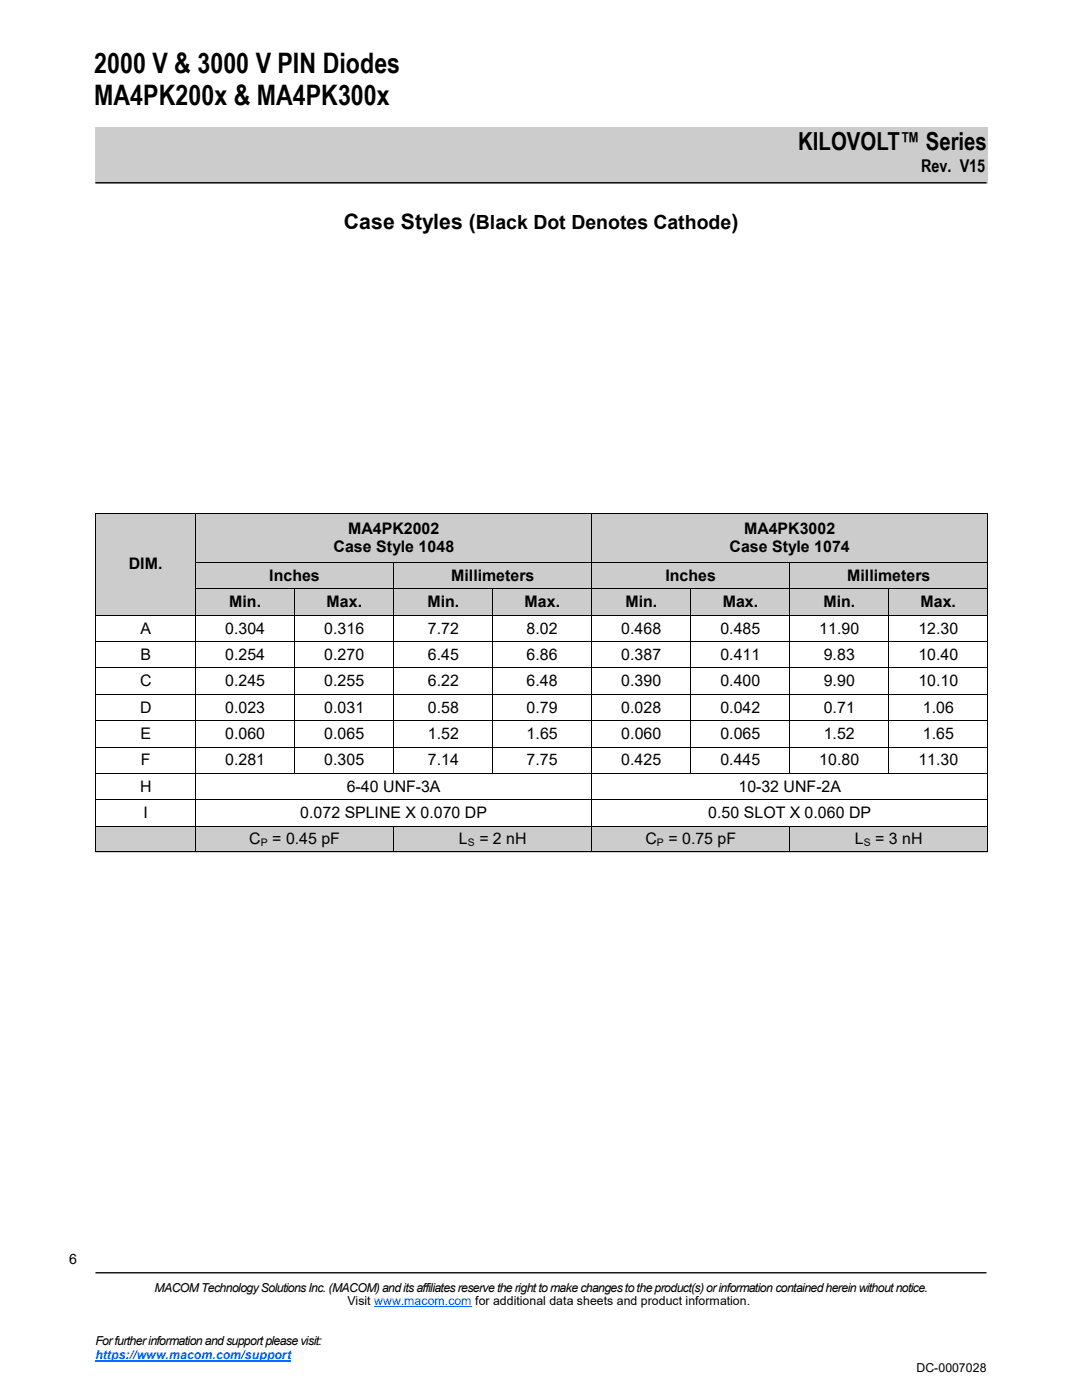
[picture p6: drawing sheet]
<svg xmlns="http://www.w3.org/2000/svg" width="216mm" height="279mm" viewBox="0 0 216 279" stroke-linecap="round" stroke-linejoin="round" font-family="sans-serif">
<defs><g id="words">
<g font-size="5.6">
<text x="18.8" y="14.5">2000 V &amp; 3000 V PIN Diodes</text>
<text x="18.8" y="21">MA4PK200x &amp; MA4PK300x</text>
</g>
<text font-size="5" x="159.3" y="30">KILOVOLT™ Series</text>
<text font-size="4.2" x="68.6" y="45.8">Case Styles (Black Dot Denotes Cathode)</text>
<text font-size="3.5" x="183.8" y="34.4">Rev. V15</text>
<g font-size="3.2">
<text x="69.5" y="106.7">MA4PK2002</text>
<text x="148.5" y="106.7">MA4PK3002</text>
<text x="25.7" y="113.6">DIM.</text>
<text x="66.6" y="110.1">Case Style 1048</text>
<text x="145.6" y="110.1">Case Style 1074</text>
<text x="53.7" y="115.9">Inches</text>
<text x="90" y="115.9">Millimeters</text>
<text x="132.8" y="115.9">Inches</text>
<text x="169" y="115.9">Millimeters</text>
<text x="45.7" y="121.2">Min.</text>
<text x="65.2" y="121.2">Max.</text>
<text x="85.3" y="121.2">Min.</text>
<text x="104.7" y="121.2">Max.</text>
<text x="124.8" y="121.2">Min.</text>
<text x="144.2" y="121.2">Max.</text>
<text x="164.3" y="121.2">Min.</text>
<text x="183.7" y="121.2">Max.</text>
<text x="28" y="126.5">A</text>
<text x="28" y="131.7">B</text>
<text x="44.9" y="126.5">0.304</text>
<text x="44.9" y="131.7">0.254</text>
<text x="64.7" y="126.5">0.316</text>
<text x="64.7" y="131.7">0.270</text>
<text x="85.4" y="126.5">7.72</text>
<text x="85.4" y="131.7">6.45</text>
<text x="105.1" y="126.5">8.02</text>
<text x="105.1" y="131.7">6.86</text>
<text x="124" y="126.5">0.468</text>
<text x="124" y="131.7">0.387</text>
<text x="143.7" y="126.5">0.485</text>
<text x="143.7" y="131.7">0.411</text>
<text x="163.5" y="126.5">11.90</text>
<text x="164.4" y="131.7">9.83</text>
<text x="183.3" y="126.5">12.30</text>
<text x="183.3" y="131.7">10.40</text>
<text x="27.9" y="137">C</text>
<text x="44.9" y="137">0.245</text>
<text x="64.7" y="137">0.255</text>
<text x="85.4" y="137">6.22</text>
<text x="105.1" y="137">6.48</text>
<text x="124" y="137">0.390</text>
<text x="143.7" y="137">0.400</text>
<text x="164.4" y="137">9.90</text>
<text x="183.3" y="137">10.10</text>
<text x="27.9" y="142.2">D</text>
<text x="44.9" y="142.2">0.023</text>
<text x="64.7" y="142.2">0.031</text>
<text x="85.4" y="142.2">0.58</text>
<text x="105.1" y="142.2">0.79</text>
<text x="124" y="142.2">0.028</text>
<text x="143.7" y="142.2">0.042</text>
<text x="164.4" y="142.2">0.71</text>
<text x="184.1" y="142.2">1.06</text>
<text x="28" y="147.5">E</text>
<text x="44.9" y="147.5">0.060</text>
<text x="64.7" y="147.5">0.065</text>
<text x="85.4" y="147.5">1.52</text>
<text x="105.1" y="147.5">1.65</text>
<text x="124" y="147.5">0.060</text>
<text x="143.7" y="147.5">0.065</text>
<text x="164.4" y="147.5">1.52</text>
<text x="184.1" y="147.5">1.65</text>
<text x="28.1" y="152.8">F</text>
<text x="44.9" y="152.8">0.281</text>
<text x="64.7" y="152.8">0.305</text>
<text x="85.4" y="152.8">7.14</text>
<text x="105.1" y="152.8">7.75</text>
<text x="124" y="152.8">0.425</text>
<text x="143.7" y="152.8">0.445</text>
<text x="163.5" y="152.8">10.80</text>
<text x="183.3" y="152.8">11.30</text>
<text x="27.9" y="158">H</text>
<text x="69.2" y="158">6-40 UNF-3A</text>
<text x="147.3" y="158">10-32 UNF-2A</text>
<text x="28.6" y="163.3">I</text>
<text x="59.9" y="163.3">0.072 SPLINE X 0.070 DP</text>
<text x="141.3" y="163.3">0.50 SLOT X 0.060 DP</text>
<text x="49.7" y="168.5">C</text>
<text x="54.3" y="168.5">= 0.45 pF</text>
<text x="91.6" y="168.5">L</text>
<text x="95.6" y="168.5">= 2 nH</text>
<text x="128.8" y="168.5">C</text>
<text x="133.4" y="168.5">= 0.75 pF</text>
<text x="170.6" y="168.5">L</text>
<text x="174.7" y="168.5">= 3 nH</text>
</g>
<text font-size="2.8" x="13.8" y="252.2">6</text>
<g font-size="2.5">
<text x="30.8" y="257.8">MACOM Technology Solutions Inc. (MACOM) and its affiliates reserve the right to make changes to the product(s) or information contained herein without notice.</text>
<text x="69.3" y="260.4">Visit www.macom.com for additional data sheets and product information.</text>
<text x="19" y="268.5">For further information and support please visit:</text>
<text x="182.9" y="273.9">DC-0007028</text>
</g>
<text font-size="2.5" fill="#06f" x="19" y="271.2">https://www.macom.com/support</text>
<g font-size="2.1">
<text x="52" y="168.9">P</text>
<text x="93.4" y="168.9">S</text>
<text x="131.1" y="168.9">P</text>
<text x="172.4" y="168.9">S</text>
</g>
</g></defs>
<path d="M19 254h177.8" fill="none" stroke="#000" stroke-width=".26"/>
<path d="M74.7 260.7h19.4" fill="none" stroke="#06f" stroke-width=".2"/>
<path d="M19 271.5h39" fill="none" stroke="#06f" stroke-width=".25"/>
<path d="M6.9 248.7h9.5v6.3h-9.5z" fill-rule="evenodd" fill="#fff"/>
<path d="M19 25.3h178.1v11.3h-178.1z" fill-rule="evenodd" fill="#ccc"/>
<path d="M19 36.5h177.8" fill="none" stroke="#000" stroke-width=".26"/>
<g fill="#ccc">
<path d="M19.1 102.4h20v20.4h-20z" fill-rule="evenodd"/>
<path d="M39.1 102.4h79v9.9h-79z" fill-rule="evenodd"/>
<path d="M118.1 102.4h79v9.9h-79z" fill-rule="evenodd"/>
<path d="M39.1 112.2h39.5v5.3h-39.5z" fill-rule="evenodd"/>
<path d="M78.6 112.2h39.5v5.3h-39.5z" fill-rule="evenodd"/>
<path d="M118.1 112.2h39.5v5.3h-39.5z" fill-rule="evenodd"/>
<path d="M157.6 112.2h39.5v5.3h-39.5z" fill-rule="evenodd"/>
<path d="M39.1 117.5h19.7v5.3h-19.7z" fill-rule="evenodd"/>
<path d="M58.8 117.5h19.8v5.3h-19.8z" fill-rule="evenodd"/>
<path d="M78.6 117.5h19.7v5.3h-19.7z" fill-rule="evenodd"/>
<path d="M98.3 117.5h19.8v5.3h-19.8z" fill-rule="evenodd"/>
<path d="M118.1 117.5h19.7v5.3h-19.7z" fill-rule="evenodd"/>
<path d="M137.8 117.5h19.8v5.3h-19.8z" fill-rule="evenodd"/>
<path d="M157.6 117.5h19.8v5.3h-19.8z" fill-rule="evenodd"/>
<path d="M177.4 117.5h19.7v5.3h-19.7z" fill-rule="evenodd"/>
<path d="M19.1 164.8h20v5.3h-20z" fill-rule="evenodd"/>
<path d="M39.1 164.8h39.5v5.3h-39.5z" fill-rule="evenodd"/>
<path d="M78.6 164.8h39.5v5.3h-39.5z" fill-rule="evenodd"/>
<path d="M118.1 164.8h39.5v5.3h-39.5z" fill-rule="evenodd"/>
<path d="M157.6 164.8h39.5v5.3h-39.5z" fill-rule="evenodd"/>
</g>
<g fill="none" stroke="#000" stroke-width=".2">
<path d="M19.1 102.5h178M19.1 102.4v67.6M39 112.3h158M39 117.5h158M39.1 102.5v67.5M58.8 117.6v36.7M78.6 112.3v42M98.4 117.6v36.7M118.1 102.5v67.5M137.9 117.6v36.7M157.6 112.3v42M177.4 117.6v36.7"/>
<path d="M197.1 102.4v67.6M19.1 122.8h177.9M19.1 128h177.9M19.1 133.3h177.9M19.1 138.6h177.9M19.1 143.8h177.9M19.1 149.1h177.9M19.1 154.3h177.9M19.1 159.6h177.9M19.1 170h178M19.1 164.9h177.9M78.6 164.9v5.1"/>
<path d="M157.6 164.9v5.1"/>
</g>
<use href="#words"/>
</svg>
